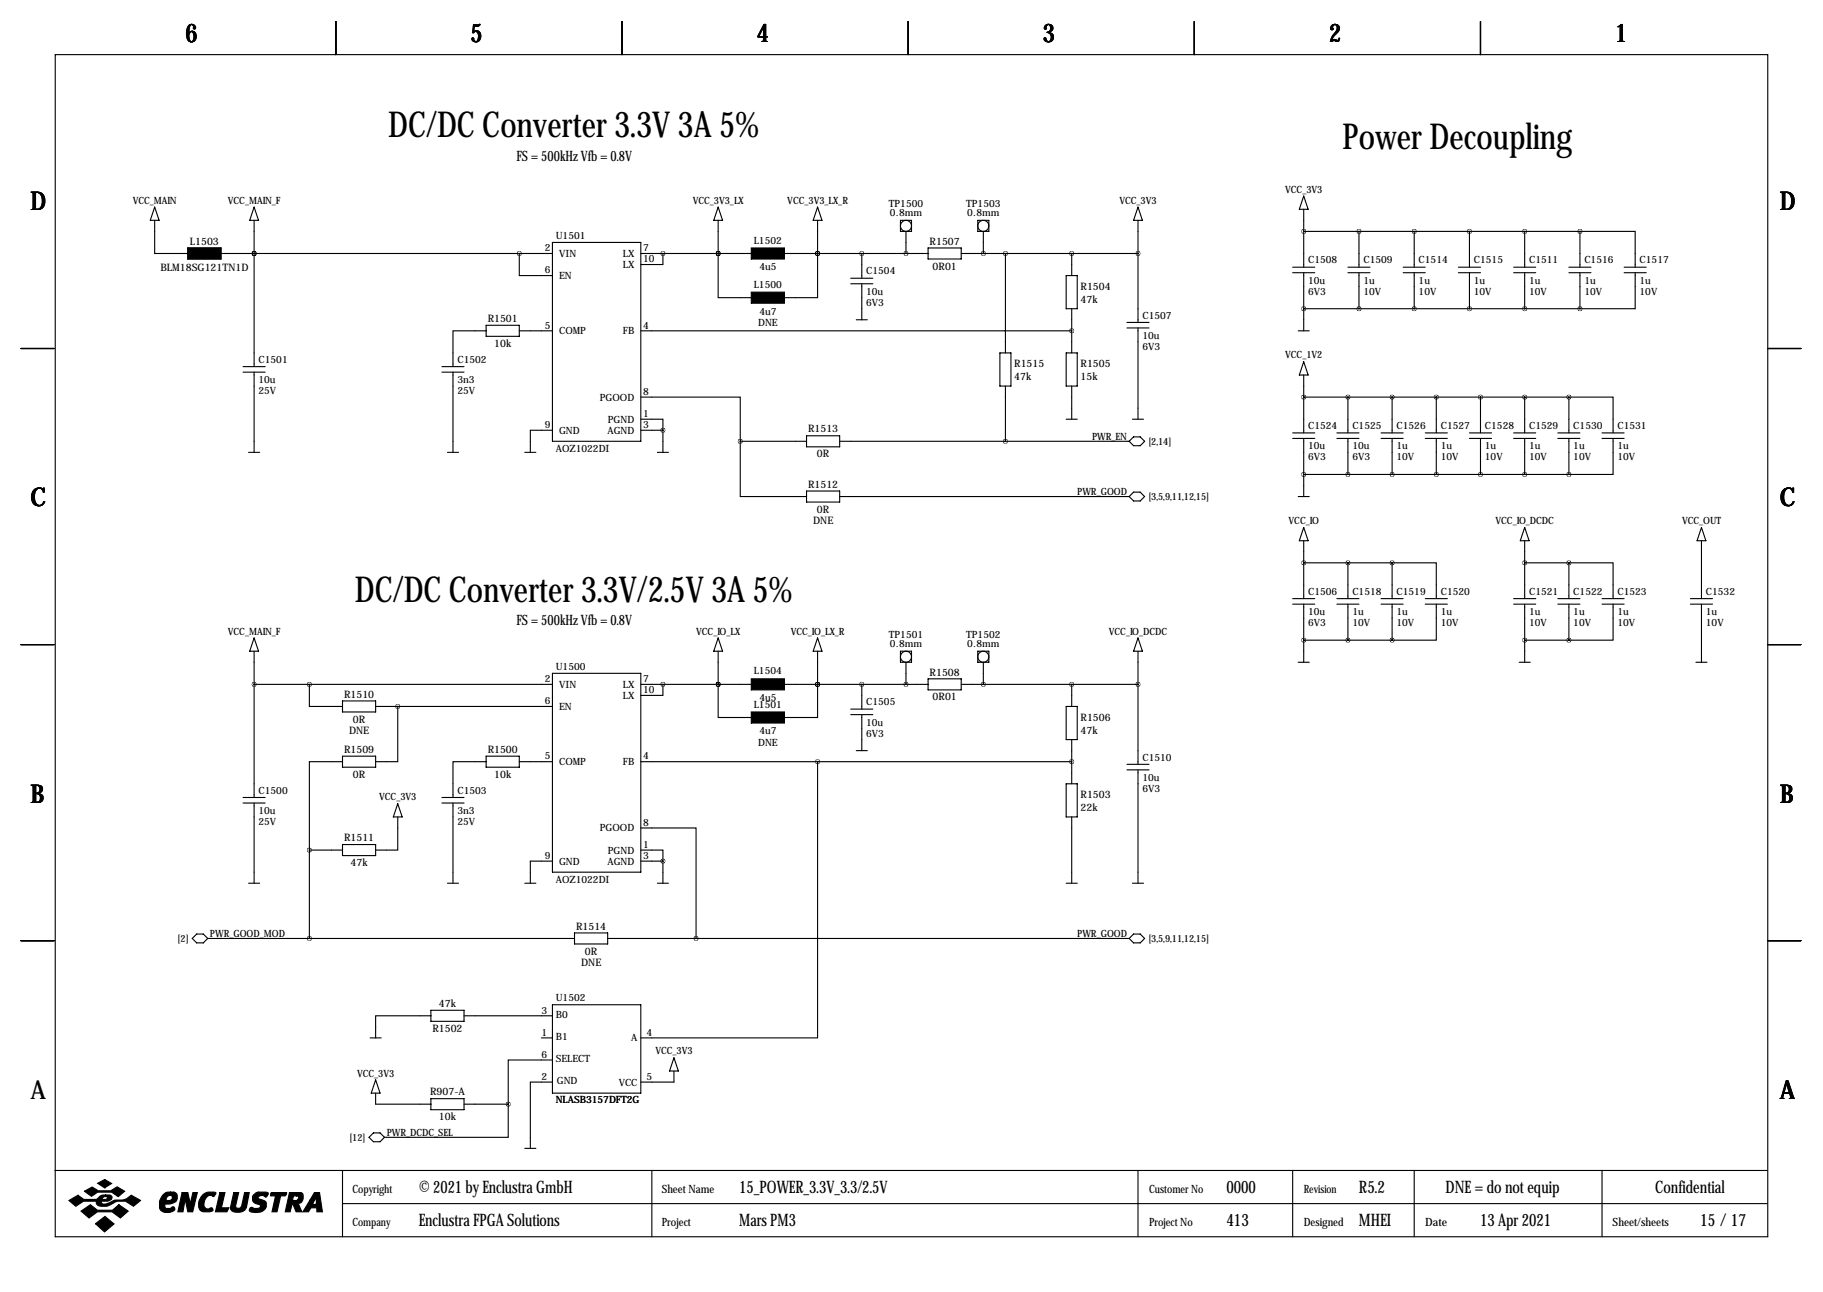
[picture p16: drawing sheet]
<svg xmlns="http://www.w3.org/2000/svg" width="419mm" height="297mm" viewBox="0 0 419 297" stroke-linecap="round" stroke-linejoin="round" font-family="sans-serif">
<defs><g id="words">
<g font-size="8.2">
<text x="89.3" y="31.6">DC/DC Converter 3.3V 3A 5%</text>
<text x="308.6" y="34.1">Power Decoupling</text>
<text x="81.6" y="138.3">DC/DC Converter 3.3V/2.5V 3A 5%</text>
</g>
<g font-size="5.9">
<text x="42.7" y="9.8">6</text>
<text x="108.2" y="9.8">5</text>
<text x="174" y="9.8">4</text>
<text x="239.8" y="9.8">3</text>
<text x="305.6" y="9.8">2</text>
<text x="371.3" y="9.8">1</text>
<text x="7" y="48.4">D</text>
<text x="409.2" y="48.4">D</text>
<text x="7" y="116.4">C</text>
<text x="409.2" y="116.4">C</text>
<text x="7" y="184.5">B</text>
<text x="409.2" y="184.5">B</text>
<text x="7" y="252.6">A</text>
<text x="409.2" y="252.6">A</text>
</g>
<g font-size="4">
<text x="96.3" y="274.2">© 2021 by Enclustra GmbH</text>
<text x="169.9" y="274.2">15_POWER_3.3V_3.3/2.5V</text>
<text x="281.9" y="274.2">0000</text>
<text x="312.4" y="274.2">R5.2</text>
<text x="332.3" y="274.2">DNE = do not equip</text>
<text x="380.5" y="274.2">Confidential</text>
<text x="96.3" y="281.8">Enclustra FPGA Solutions</text>
<text x="169.9" y="281.8">Mars PM3</text>
<text x="281.9" y="281.8">413</text>
<text x="312.4" y="281.8">MHEI</text>
<text x="340.3" y="281.8">13 Apr 2021</text>
<text x="390.9" y="281.8">15 / 17</text>
</g>
<g font-size="3.3">
<text x="118.7" y="36.9">FS = 500kHz Vfb = 0.8V</text>
<text x="118.7" y="143.6">FS = 500kHz Vfb = 0.8V</text>
</g>
<g font-size="2.6">
<text x="81" y="274.2">Copyright</text>
<text x="152.1" y="274.2">Sheet Name</text>
<text x="264.2" y="274.2">Customer No</text>
<text x="299.7" y="274.2">Revision</text>
<text x="81" y="281.8">Company</text>
<text x="152.1" y="281.8">Project</text>
<text x="264.2" y="281.8">Project No</text>
<text x="299.7" y="281.8">Designed</text>
<text x="327.7" y="281.8">Date</text>
<text x="370.7" y="281.8">Sheet/sheets</text>
</g>
<g font-size="2.4">
<text x="43.7" y="56.2">L1503</text>
<text x="213.7" y="56.2">R1507</text>
<text x="36.9" y="62.2">BLM18SG121TN1D</text>
<text x="214.4" y="62">0R01</text>
<text x="248.4" y="66.7">R1504</text>
<text x="248.4" y="69.6">47k</text>
<text x="112.1" y="74">R1501</text>
<text x="113.6" y="79.8">10k</text>
<text x="233.2" y="84.4">R1515</text>
<text x="233.2" y="87.4">47k</text>
<text x="248.4" y="84.4">R1505</text>
<text x="248.4" y="87.4">15k</text>
<text x="185.8" y="99.4">R1513</text>
<text x="187.8" y="105.2">0R</text>
<text x="185.8" y="112.1">R1512</text>
<text x="187.8" y="117.9">0R</text>
<text x="186.9" y="120.4">DNE</text>
<text x="213.7" y="155.3">R1508</text>
<text x="79.1" y="160.4">R1510</text>
<text x="214.4" y="161">0R01</text>
<text x="81.1" y="166.1">0R</text>
<text x="248.4" y="165.7">R1506</text>
<text x="79.1" y="173.1">R1509</text>
<text x="80.3" y="168.7">DNE</text>
<text x="112.1" y="173.1">R1500</text>
<text x="248.4" y="168.7">47k</text>
<text x="81.1" y="178.8">0R</text>
<text x="113.6" y="178.8">10k</text>
<text x="248.4" y="183.5">R1503</text>
<text x="248.4" y="186.4">22k</text>
<text x="79.1" y="193.4">R1511</text>
<text x="80.6" y="199.1">47k</text>
<text x="132.4" y="213.7">R1514</text>
<text x="133.6" y="222">DNE</text>
<text x="134.5" y="219.5">0R</text>
<text x="100.9" y="231.5">47k</text>
<text x="99.4" y="237.2">R1502</text>
<text x="98.9" y="251.8">R907-A</text>
<text x="100.9" y="257.6">10k</text>
</g>
<g font-size="2.3">
<text x="30.5" y="46.8">VCC_MAIN</text>
<text x="52.4" y="46.8">VCC_MAIN_F</text>
<text x="159.3" y="46.8">VCC_3V3_LX</text>
<text x="181" y="46.8">VCC_3V3_LX_R</text>
<text x="204.3" y="47.6">TP1500</text>
<text x="222.1" y="47.6">TP1503</text>
<text x="257.4" y="46.8">VCC_3V3</text>
<text x="295.5" y="44.3">VCC_3V3</text>
<text x="204.6" y="49.7">0.8mm</text>
<text x="222.4" y="49.7">0.8mm</text>
<text x="125.2" y="57.8">2</text>
<text x="127.8" y="55">U1501</text>
<text x="128.5" y="59.1">VIN</text>
<text x="143.2" y="59.1">LX</text>
<text x="147.8" y="57.8">7</text>
<text x="173.3" y="56">L1502</text>
<text x="125.2" y="62.9">6</text>
<text x="128.5" y="64.2">EN</text>
<text x="143.2" y="61.6">LX</text>
<text x="147.8" y="60.3">10</text>
<text x="174.6" y="62.2">4u5</text>
<text x="199.1" y="63.1">C1504</text>
<text x="300.7" y="60.6">C1508</text>
<text x="300.7" y="65.2">10u</text>
<text x="313.4" y="60.6">C1509</text>
<text x="313.4" y="65.2">1u</text>
<text x="326.1" y="60.6">C1514</text>
<text x="326.1" y="65.2">1u</text>
<text x="338.8" y="60.6">C1515</text>
<text x="338.8" y="65.2">1u</text>
<text x="351.5" y="60.6">C1511</text>
<text x="351.5" y="65.2">1u</text>
<text x="364.2" y="60.6">C1516</text>
<text x="364.2" y="65.2">1u</text>
<text x="376.9" y="60.6">C1517</text>
<text x="376.9" y="65.2">1u</text>
<text x="173.3" y="66.2">L1500</text>
<text x="199.1" y="67.8">10u</text>
<text x="199.1" y="70.3">6V3</text>
<text x="300.7" y="67.8">6V3</text>
<text x="313.4" y="67.8">10V</text>
<text x="326.1" y="67.8">10V</text>
<text x="338.8" y="67.8">10V</text>
<text x="351.5" y="67.8">10V</text>
<text x="364.2" y="67.8">10V</text>
<text x="376.9" y="67.8">10V</text>
<text x="125.2" y="75.6">5</text>
<text x="128.5" y="76.9">COMP</text>
<text x="143.2" y="76.9">FB</text>
<text x="147.8" y="75.6">4</text>
<text x="174.3" y="74.9">DNE</text>
<text x="174.6" y="72.3">4u7</text>
<text x="262.6" y="73.3">C1507</text>
<text x="262.6" y="77.9">10u</text>
<text x="59.4" y="83.4">C1501</text>
<text x="105.2" y="83.4">C1502</text>
<text x="262.6" y="80.5">6V3</text>
<text x="295.5" y="82.4">VCC_1V2</text>
<text x="59.4" y="88.1">10u</text>
<text x="105.2" y="88.1">3n3</text>
<text x="59.4" y="90.6">25V</text>
<text x="105.2" y="90.6">25V</text>
<text x="137.9" y="92.1">PGOOD</text>
<text x="147.8" y="90.8">8</text>
<text x="147.8" y="95.9">1</text>
<text x="125.2" y="98.4">9</text>
<text x="128.5" y="99.7">GND</text>
<text x="139.6" y="99.7">AGND</text>
<text x="139.8" y="97.2">PGND</text>
<text x="147.8" y="98.4">3</text>
<text x="251.1" y="101.1">PWR_EN</text>
<text x="300.7" y="98.7">C1524</text>
<text x="310.9" y="98.7">C1525</text>
<text x="321.1" y="98.7">C1526</text>
<text x="331.2" y="98.7">C1527</text>
<text x="341.4" y="98.7">C1528</text>
<text x="351.5" y="98.7">C1529</text>
<text x="361.7" y="98.7">C1530</text>
<text x="371.9" y="98.7">C1531</text>
<text x="127.8" y="103.8">AOZ1022DI</text>
<text x="264" y="102.2">[2,14]</text>
<text x="300.7" y="103.3">10u</text>
<text x="300.7" y="105.9">6V3</text>
<text x="310.9" y="103.3">10u</text>
<text x="310.9" y="105.9">6V3</text>
<text x="321.1" y="103.3">1u</text>
<text x="321.1" y="105.9">10V</text>
<text x="331.2" y="103.3">1u</text>
<text x="331.2" y="105.9">10V</text>
<text x="341.4" y="103.3">1u</text>
<text x="341.4" y="105.9">10V</text>
<text x="351.5" y="103.3">1u</text>
<text x="351.5" y="105.9">10V</text>
<text x="361.7" y="103.3">1u</text>
<text x="361.7" y="105.9">10V</text>
<text x="371.9" y="103.3">1u</text>
<text x="371.9" y="105.9">10V</text>
<text x="247.6" y="113.8">PWR_GOOD</text>
<text x="264" y="114.9">[3,5,9,11,12,15]</text>
<text x="296.2" y="120.5">VCC_IO</text>
<text x="343.8" y="120.5">VCC_IO_DCDC</text>
<text x="386.7" y="120.5">VCC_OUT</text>
<text x="300.7" y="136.8">C1506</text>
<text x="310.9" y="136.8">C1518</text>
<text x="321.1" y="136.8">C1519</text>
<text x="331.2" y="136.8">C1520</text>
<text x="351.5" y="136.8">C1521</text>
<text x="361.7" y="136.8">C1522</text>
<text x="371.9" y="136.8">C1523</text>
<text x="392.2" y="136.8">C1532</text>
<text x="300.7" y="141.4">10u</text>
<text x="300.7" y="144">6V3</text>
<text x="310.9" y="141.4">1u</text>
<text x="310.9" y="144">10V</text>
<text x="321.1" y="141.4">1u</text>
<text x="321.1" y="144">10V</text>
<text x="331.2" y="141.4">1u</text>
<text x="331.2" y="144">10V</text>
<text x="351.5" y="141.4">1u</text>
<text x="351.5" y="144">10V</text>
<text x="361.7" y="141.4">1u</text>
<text x="361.7" y="144">10V</text>
<text x="371.9" y="141.4">1u</text>
<text x="371.9" y="144">10V</text>
<text x="392.2" y="141.4">1u</text>
<text x="392.2" y="144">10V</text>
<text x="52.4" y="145.9">VCC_MAIN_F</text>
<text x="160" y="145.9">VCC_IO_LX</text>
<text x="181.8" y="145.9">VCC_IO_LX_R</text>
<text x="204.3" y="146.7">TP1501</text>
<text x="204.6" y="148.8">0.8mm</text>
<text x="222.1" y="146.7">TP1502</text>
<text x="222.4" y="148.8">0.8mm</text>
<text x="254.9" y="145.9">VCC_IO_DCDC</text>
<text x="127.8" y="154">U1500</text>
<text x="173.3" y="155.1">L1504</text>
<text x="125.2" y="156.8">2</text>
<text x="125.2" y="161.9">6</text>
<text x="128.5" y="158.1">VIN</text>
<text x="143.2" y="158.1">LX</text>
<text x="143.2" y="160.7">LX</text>
<text x="147.8" y="156.8">7</text>
<text x="147.8" y="159.4">10</text>
<text x="174.6" y="161.2">4u5</text>
<text x="128.5" y="163.2">EN</text>
<text x="173.3" y="162.7">L1501</text>
<text x="199.1" y="162.2">C1505</text>
<text x="199.1" y="166.8">10u</text>
<text x="174.3" y="171.4">DNE</text>
<text x="174.6" y="168.9">4u7</text>
<text x="199.1" y="169.4">6V3</text>
<text x="125.2" y="174.6">5</text>
<text x="128.5" y="175.9">COMP</text>
<text x="143.2" y="175.9">FB</text>
<text x="147.8" y="174.6">4</text>
<text x="262.6" y="174.9">C1510</text>
<text x="262.6" y="179.5">10u</text>
<text x="59.4" y="182.5">C1500</text>
<text x="87.2" y="184">VCC_3V3</text>
<text x="105.2" y="182.5">C1503</text>
<text x="262.6" y="182.1">6V3</text>
<text x="59.4" y="187.1">10u</text>
<text x="59.4" y="189.7">25V</text>
<text x="105.2" y="187.1">3n3</text>
<text x="105.2" y="189.7">25V</text>
<text x="137.9" y="191.2">PGOOD</text>
<text x="147.8" y="189.9">8</text>
<text x="125.2" y="197.5">9</text>
<text x="139.8" y="196.2">PGND</text>
<text x="147.8" y="197.5">3</text>
<text x="147.8" y="194.9">1</text>
<text x="127.8" y="202.9">AOZ1022DI</text>
<text x="128.5" y="198.8">GND</text>
<text x="139.6" y="198.8">AGND</text>
<text x="48.3" y="215.4">PWR_GOOD_MOD</text>
<text x="247.6" y="215.4">PWR_GOOD</text>
<text x="40.8" y="216.5">[2]</text>
<text x="264" y="216.5">[3,5,9,11,12,15]</text>
<text x="124.5" y="233">3</text>
<text x="127.8" y="230.2">U1502</text>
<text x="124.5" y="238.1">1</text>
<text x="127.8" y="234.1">B0</text>
<text x="127.8" y="239.2">B1</text>
<text x="145.1" y="239.4">A</text>
<text x="148.6" y="238.1">4</text>
<text x="124.5" y="243.2">6</text>
<text x="127.8" y="244.3">SELECT</text>
<text x="150.7" y="242.4">VCC_3V3</text>
<text x="82.1" y="247.5">VCC_3V3</text>
<text x="124.5" y="248.3">2</text>
<text x="128" y="249.3">GND</text>
<text x="142.2" y="249.6">VCC</text>
<text x="148.6" y="248.3">5</text>
<text x="127.8" y="253.7">NLASB3157DFT2G</text>
<text x="80.3" y="262.2">[12]</text>
<text x="88.9" y="261.1">PWR_DCDC_SEL</text>
</g>
</g></defs>
<g fill="none" stroke="#000" stroke-width=".25">
<path d="M12.7 12.6h393.7v271.7h-393.7zM77.2 4.9v7.7M143 4.9v7.7M208.8 4.9v7.7M274.6 4.9v7.7M340.4 4.9v7.7M35.6 50.7v7.6h7.6M35.6 47.6l1 3.1h-2.1zM43.2 57h7.6v2.5h-7.6zM50.8 58.3h76.2M58.4 58.3h.1M58.4 50.7v33.6"/>
<path d="M58.4 47.6l1 3.1h-2zM119.4 58.3v5.1h7.6M127 55.7h20.3v45.8h-20.3zM147.3 58.3h25.4M152.4 58.3v2.5h-5.1M165.1 58.3h.1M165.1 58.3v10.1h7.6M165.1 47.6l1 3.1h-2zM165.1 50.7v7.6M180.3 58.3h33.1M188 58.3v10.1h-7.7M188 58.3h.1"/>
<path d="M188 47.6l1 3.1h-2.1zM188 50.7v7.6M198.1 58.3v5.7M207 50.7h2.5v2.5h-2.5zM208.3 53.2v5.1M213.4 57h7.6v2.5h-7.6zM221 58.3h40.6M224.8 50.7h2.5v2.5h-2.5zM226.1 53.2v5.1M231.1 58.3v22.8M246.4 58.3v5.1M261.6 50.7v23.4"/>
<path d="M261.6 47.6l1 3.1h-2zM299.7 53.2h63.5M299.7 48.1v13.3M299.7 45.1l1 3h-2zM312.4 53.2v8.2M325.1 53.2v8.2M337.8 53.2v8.2M350.5 53.2v8.2M363.2 53.2h12.7v8.2M363.2 53.2v8.2M111.8 76.1h-7.7v8.2M111.8 74.8h7.6v2.5h-7.6z"/>
<path d="M119.4 76.1h7.6M147.3 76.1h99.1M195.6 64h5.1M195.6 65.2h5.1M196.8 73.5h2.6M198.1 65.2v8.3M245.1 63.4h2.5v7.6h-2.5zM246.4 71v10.1M259.1 74.1h5.1M259.1 75.4h5.1M261.6 75.4v21M297.2 61.4h5.1"/>
<path d="M297.2 62.7h5.1M298.4 76.1h2.6M299.7 71h63.5M299.7 62.7v13.4M309.9 61.4h5.1M309.9 62.7h5.1M312.4 62.7v8.3M322.6 61.4h5.1M322.6 62.7h5.1M325.1 62.7v8.3M335.3 61.4h5.1M335.3 62.7h5.1"/>
<path d="M337.8 62.7v8.3M348 61.4h5.1M348 62.7h5.1M350.5 62.7v8.3M360.7 61.4h5.1M360.7 62.7h5.1M363.2 62.7v8.3M373.4 61.4h5.1M373.4 62.7h5.1M375.9 62.7v8.3h-12.7M4.8 80.1h7.6M55.9 84.3h5.1"/>
<path d="M55.9 85.6h5.1M58.4 85.6v18.4M101.6 84.3h5.1M101.6 85.6h5.1M104.1 85.6v18.4M127 98.9h-5.1v5.1M147.3 96.4h5.1v2.5M147.3 91.3h22.9v10.2M147.3 98.9h5.1M152.4 98.9v5.1M229.9 81.1h2.5v7.7h-2.5zM231.1 88.8v12.7"/>
<path d="M245.1 96.4h2.5M245.1 81.1h2.5v7.7h-2.5zM246.4 88.8v7.6M260.3 96.4h2.6M297.2 99.5h5.1M299.7 91.3h61M299.7 86.2v13.3M299.7 83.2l1 3h-2zM307.3 99.5h5.1M309.9 91.3v8.2M317.5 99.5h5.1M320 91.3v8.2"/>
<path d="M327.7 99.5h5M330.2 91.3v8.2M337.8 99.5h5.1M340.4 91.3v8.2M348 99.5h5.1M350.5 91.3v8.2M358.1 99.5h5.1M360.7 91.3h10.1v8.2M360.7 91.3v8.2M368.3 99.5h5.1M406.4 80.1h7.6M57.1 104h2.6"/>
<path d="M102.9 104h2.5M120.6 104h2.6M151.1 104h2.6M170.2 101.5v12.7h15.2M170.2 101.5h15.2M185.4 100.2h7.6v2.5h-7.6zM185.4 112.9h7.6v2.5h-7.6zM193 101.5h66.6M193 114.2h66.6M260.6 100.4h1.5l1 1.1-1 1h-1.5l-1-1zM260.6 113.1h1.5l1 1.1-1 1h-1.5l-1-1zM297.2 100.8h5.1"/>
<path d="M298.4 114.2h2.6M299.7 100.8v13.4M299.7 109.1h61M307.3 100.8h5.1M309.9 100.8v8.3M317.5 100.8h5.1M320 100.8v8.3M327.7 100.8h5M330.2 100.8v8.3M337.8 100.8h5.1M340.4 100.8v8.3M348 100.8h5.1"/>
<path d="M350.5 100.8v8.3M358.1 100.8h5.1M360.7 100.8v8.3M368.3 100.8h5.1M370.8 100.8v8.3h-10.1M297.2 137.6h5.1M297.2 138.9h5.1M299.7 124.3v13.3M299.7 138.9v13.4M299.7 121.3l1 3h-2zM299.7 129.4h20.3M307.3 137.6h5.1"/>
<path d="M307.3 138.9h5.1M309.9 129.4v8.2M309.9 138.9v8.3M317.5 137.6h5.1M317.5 138.9h5.1M320 129.4h10.2v8.2M320 129.4v8.2M320 138.9v8.3M327.7 137.6h5M327.7 138.9h5M330.2 138.9v8.3h-10.2M348 137.6h5.1"/>
<path d="M348 138.9h5.1M350.5 124.3v13.3M350.5 138.9v13.4M350.5 121.3l1 3h-2zM350.5 129.4h10.2M358.1 137.6h5.1M358.1 138.9h5.1M360.7 129.4h10.1v8.2M360.7 129.4v8.2M360.7 138.9v8.3M368.3 137.6h5.1M368.3 138.9h5.1"/>
<path d="M370.8 138.9v8.3h-10.1M388.6 137.6h5.1M388.6 138.9h5.1M391.2 124.3v13.3M391.2 138.9v13.4M391.2 121.3l1 3h-2.1zM4.8 148.2h7.6M58.4 149.7v33.6M58.4 157.3h68.6M58.4 146.7l1 3h-2zM71.1 157.3v5.1h7.6M127 154.8h20.3v45.7h-20.3z"/>
<path d="M147.3 157.3h25.4M152.4 157.3v2.6h-5.1M165.1 157.3v7.7h7.6M165.1 157.3h.1M165.1 146.7l1 3h-2zM165.1 149.7v7.6M180.3 157.3h33.1M188 157.3h.1M188 157.3v7.7h-7.7M188 146.7l1 3h-2.1zM188 149.7v7.6M198.1 157.3v5.7"/>
<path d="M207 149.7h2.5v2.6h-2.5zM208.3 152.3v5M213.4 156.1h7.6v2.5h-7.6zM221 157.3h40.6M224.8 149.7h2.5v2.6h-2.5zM226.1 152.3v5M246.4 157.3v5.1M261.6 149.7v26M261.6 146.7l1 3h-2zM298.4 152.3h2.6M299.7 147.2h20.3M349.2 152.3h2.6"/>
<path d="M350.5 147.2h10.2M389.9 152.3h2.5M406.4 148.2h7.6M78.7 175.1h-7.6v20.3M78.7 161.1h7.7v2.6h-7.7zM78.7 173.8h7.7v2.6h-7.7zM86.4 162.4h40.6M91.4 162.4v12.7h-5M111.8 175.1h-7.7v8.2M111.8 173.8h7.6v2.6h-7.6zM119.4 175.1h7.6M147.3 175.1h99.1"/>
<path d="M188 175.1v63.5h-40.7M195.6 163h5.1M195.6 164.3h5.1M196.8 172.6h2.6M198.1 164.3v8.3M245.1 162.4h2.5v7.6h-2.5zM246.4 170v10.2M259.1 175.7h5.1M259.1 177h5.1M261.6 177v26.1M55.9 183.3h5.1M55.9 184.6h5.1"/>
<path d="M58.4 184.6v18.5M71.1 195.4h7.6M71.1 195.4v20.4M78.7 194.2h7.7v2.5h-7.7zM91.4 187.8v7.6h-5M91.4 184.8l1.1 3h-2.1zM101.6 183.3h5.1M101.6 184.6h5.1M104.1 184.6v18.5M127 198h-5.1v5.1M147.3 195.4h5.1v2.6M147.3 190.4h12.7v25.4"/>
<path d="M147.3 198h5.1M152.4 198v5.1M245.1 180.2h2.5v7.6h-2.5zM246.4 187.8v15.3M4.8 216.3h7.6M44.2 215.8l1-1.1h1.5l1.1 1.1-1.1 1h-1.5zM47.8 215.8h84.3M57.1 203.1h2.6M102.9 203.1h2.5M120.6 203.1h2.6M132.1 214.5h7.6v2.5h-7.6zM139.7 215.8h119.9"/>
<path d="M151.1 203.1h2.6M245.1 203.1h2.5M260.3 203.1h2.6M260.6 214.7h1.5l1 1.1-1 1h-1.5l-1-1zM406.4 216.3h7.6M85.1 238.6h2.5M99.1 233.5h-12.7v5.1M99.1 232.3h7.6v2.5h-7.6zM106.7 233.5h20.3M124.5 238.6h2.5M127 231h20.3v20.3h-20.3zM86.4 248.3l1 3h-2.1z"/>
<path d="M86.4 251.3v2.6h12.7M99.1 252.6h7.6v2.5h-7.6zM106.7 253.9h10.1M116.8 253.9v7.6h-28.4M127 248.8h-5.1v15.2M127 243.7h-10.2v10.2M154.9 246.2v2.6h-7.6M154.9 243.2l1.1 3h-2.1zM12.6 269.1h393.7M78.7 269.1v15.2M78.7 276.7h327.6M84.8 261.5l1.1-1h1.5l1 1-1 1h-1.5z"/>
<path d="M120.6 264h2.6M149.9 269.1v15.2M261.6 269.1v15.2M297.2 269.1v15.2M325.1 269.1v15.2M368.3 269.1v15.2"/>
<circle cx="208.3" cy="51.9" r="1.27"/>
<circle cx="226.1" cy="51.9" r="1.27"/>
<circle cx="208.3" cy="151" r="1.27"/>
<circle cx="226.1" cy="151" r="1.27"/>
</g>
<g fill="#000" stroke="#000" stroke-width=".25">
<path d="M43.2 57h7.6v2.5h-7.6zM172.7 57h7.6v2.5h-7.6zM172.7 67.2h7.6v2.5h-7.6zM172.7 156.1h7.6v2.5h-7.6zM172.7 163.7h7.6v2.5h-7.6zM15.8 276l2.1-1.2 1.4 1h2.8l.3-.2a1.77 1.77 0 0 1 1.9-.9v.4l-.6 .2-.2 .5h.9l.3-.6-.4-.1v-.4h.9a.59 .59 0 0 1 .6 .7l-.2 .4-.8 .4h-1.4l-.1 .1 .1 .4a3.2 3.2 0 0 0 2.7-.7l.3-.1a4 4 0 0 0 3.8-1.1l2.1 1.2-1.6 1.3a4 4 0 0 0-5.5-.2 2.66 2.66 0 0 1-2.9-.2l-.1-.7h-3l-1.8 1.1zM19.4 273.9l1.8-1 1.4 .9h2.9l1.4-.9 1.8 1-1.5 1.2-1.5-1h-3.2l-1.5 .9zM22.5 272l1.6-.8 1.6 .9-1.6 1zM18.6 278.4l2.2-1.4 1.6 1.2h3.5l1.4-1.2 2.2 1.4-1.8 1.6-1.9-1.4h-3.4l-1.9 1.4zM37.4 274.7a1.75 1.75 0 0 1 1.8-.6v.7a.82 .82 0 0 0-.8 1.2h.6a.6 .6 0 0 0 .6-.5 .6 .6 0 0 0-.4-.7v-.7h.8l.5 .3a1.61 1.61 0 0 1 0 1.7 1.61 1.61 0 0 1-1.5 .7h-1v.9l.2 .1h.9l.7-.4 .4 .4a1.06 1.06 0 0 1-1.3 1 1.82 1.82 0 0 1-2.2-1.1 3.5 3.5 0 0 1 .7-3zM41.9 274.2h1.3l.5 2.6 .6-2.6h1.1l-1.1 4.4h-1.1l-.6-2.9-.5 2.9h-1.2zM46.7 274.6a2.78 2.78 0 0 1 2.9-.4l-.4 .9a1.32 1.32 0 0 0-2.1 .8l-.2 .8a.98 .98 0 0 0 1.1 1.2 .55 .55 0 0 1 .6-.2 .55 .55 0 0 1 .4 .6l-.7 .3-1.8-.1a1.79 1.79 0 0 1-.8-2.3z"/>
<path d="M50.5 274.2h1.2l-.8 3.5h1.7l-.4 .9h-2.7zM53.7 274.2h1.2l-.7 3.1a.73 .73 0 0 0 .7 .5 .73 .73 0 0 0 .7-.6l.6-3h1.1l-.7 3.4a2.28 2.28 0 0 1-3.6 .4v-.4zM58.3 274.7l.8-.6h2.1l.5 .2v.2l-.6 .7a.96 .96 0 0 0-1-.4 .96 .96 0 0 0-.8 .6l1.7 .8a1.71 1.71 0 0 1-.1 1.8 1.71 1.71 0 0 1-1.7 .8l-1.4-.2a.51 .51 0 0 1-.4-.7 .51 .51 0 0 1 .8-.2l1 .1a.52 .52 0 0 0 .6-.2 .52 .52 0 0 0-.2-.7 1.39 1.39 0 0 1-1.4-.6 1.39 1.39 0 0 1 .1-1.6zM62.2 274.4l.2-.2h3.5l-.1 .4-.3 .3h-1l-.8 3.7h-1.2l.8-3.7h-1.1zM66.5 274.2h1.7v.7h-.7l-.2 1.1h.9l.3-.3a.44 .44 0 0 0 .1-.5 .44 .44 0 0 0-.4-.3v-.7h1l.3 .2 .2 .3v.9a1.03 1.03 0 0 1-1.2 1l.9 2h-1.3l-.8-1.8h-.1l-.5 1.8h-1.1zM72.3 274.2h1.2l.6 4.4h-1.3v-.9h-1.3l-.6 .9h-1.3l1.7-2.7h1l-.4 .8 .2 .2h.4l.2-.2v-1.5l-.4 .7h-1zM21.9 281.3l2.2-1.6 2.1 1.7-2.2 1.8z"/>
</g>
<path d="M58.4 157.3a.05 .05 0 0 0 .1 0 .05 .05 0 0 0-.1 0zM198.1 58.3a.05 .05 0 0 0 .1 0 .05 .05 0 0 0-.1 0zM261.6 58.3a.05 .05 0 0 0 .1 0 .05 .05 0 0 0-.1 0zM320 129.4a.05 .05 0 0 0 .1 0 .05 .05 0 0 0-.1 0zM320 147.2a.05 .05 0 0 0 .1 0 .05 .05 0 0 0-.1 0zM309.8 129.4a.05 .05 0 0 0 .1 0 .05 .05 0 0 0-.1 0zM309.8 147.2a.05 .05 0 0 0 .1 0 .05 .05 0 0 0-.1 0zM325.1 53.2a.05 .05 0 0 0 .1 0 .05 .05 0 0 0-.1 0zM337.8 53.2a.05 .05 0 0 0 .1 0 .05 .05 0 0 0-.1 0zM325.1 71a.05 .05 0 0 0 .1 0 .05 .05 0 0 0-.1 0zM337.8 71a.05 .05 0 0 0 .1 0 .05 .05 0 0 0-.1 0zM312.4 53.2a.05 .05 0 0 0 .1 0 .05 .05 0 0 0-.1 0zM312.4 71a.05 .05 0 0 0 .1 0 .05 .05 0 0 0-.1 0zM350.5 71a.05 .05 0 0 0 .1 0 .05 .05 0 0 0-.1 0zM350.5 53.2a.05 .05 0 0 0 .1 0 .05 .05 0 0 0-.1 0zM363.2 53.2a.05 .05 0 0 0 .1 0 .05 .05 0 0 0-.1 0zM363.2 71a.05 .05 0 0 0 .1 0 .05 .05 0 0 0-.1 0zM246.3 58.3a.05 .05 0 0 0 .1 0 .05 .05 0 0 0-.1 0zM198.1 157.3a.05 .05 0 0 0 .1 0 .05 .05 0 0 0-.1 0zM246.3 157.3a.05 .05 0 0 0 .1 0 .05 .05 0 0 0-.1 0zM350.5 147.2a.05 .05 0 0 0 .1 0 .05 .05 0 0 0-.1 0zM360.6 147.2a.05 .05 0 0 0 .1 0 .05 .05 0 0 0-.1 0zM299.7 129.4a.05 .05 0 0 0 .1 0 .05 .05 0 0 0-.1 0zM299.7 147.2a.05 .05 0 0 0 .1 0 .05 .05 0 0 0-.1 0zM299.7 71a.05 .05 0 0 0 .1 0 .05 .05 0 0 0-.1 0zM299.7 53.2a.05 .05 0 0 0 .1 0 .05 .05 0 0 0-.1 0zM119.3 58.3a.05 .05 0 0 0 .1 0 .05 .05 0 0 0-.1 0zM58.4 58.3a.05 .05 0 0 0 .1 0 .05 .05 0 0 0-.1 0zM71.1 157.3a.05 .05 0 0 0 .1 0 .05 .05 0 0 0-.1 0zM91.4 162.4a.05 .05 0 0 0 .1 0 .05 .05 0 0 0-.1 0zM71.1 195.4a.05 .05 0 0 0 .1 0 .05 .05 0 0 0-.1 0zM231.1 58.3a.05 .05 0 0 0 .1 0 .05 .05 0 0 0-.1 0zM187.9 175.1a.05 .05 0 0 0 .1 0 .05 .05 0 0 0-.1 0zM160 215.8a.05 .05 0 0 0 .1 0 .05 .05 0 0 0-.1 0zM231.1 101.5a.05 .05 0 0 0 .1 0 .05 .05 0 0 0-.1 0zM246.3 175.1a.05 .05 0 0 0 .1 0 .05 .05 0 0 0-.1 0zM170.1 101.5a.05 .05 0 0 0 .1 0 .05 .05 0 0 0-.1 0zM208.2 157.3a.05 .05 0 0 0 .1 0 .05 .05 0 0 0-.1 0zM261.6 157.3a.05 .05 0 0 0 .1 0 .05 .05 0 0 0-.1 0zM226 157.3a.05 .05 0 0 0 .1 0 .05 .05 0 0 0-.1 0zM187.9 157.3a.05 .05 0 0 0 .1 0 .05 .05 0 0 0-.1 0zM246.3 76.1a.05 .05 0 0 0 .1 0 .05 .05 0 0 0-.1 0zM208.2 58.3a.05 .05 0 0 0 .1 0 .05 .05 0 0 0-.1 0zM226 58.3a.05 .05 0 0 0 .1 0 .05 .05 0 0 0-.1 0zM187.9 58.3a.05 .05 0 0 0 .1 0 .05 .05 0 0 0-.1 0zM71.1 215.8a.05 .05 0 0 0 .1 0 .05 .05 0 0 0-.1 0zM58.4 58.3a.05 .05 0 0 0 .1 0 .05 .05 0 0 0-.1 0zM350.5 129.4a.05 .05 0 0 0 .1 0 .05 .05 0 0 0-.1 0zM360.6 129.4a.05 .05 0 0 0 .1 0 .05 .05 0 0 0-.1 0zM360.6 91.3a.05 .05 0 0 0 .1 0 .05 .05 0 0 0-.1 0zM350.5 91.3a.05 .05 0 0 0 .1 0 .05 .05 0 0 0-.1 0zM340.3 91.3a.05 .05 0 0 0 .1 0 .05 .05 0 0 0-.1 0zM360.6 109.1a.05 .05 0 0 0 .1 0 .05 .05 0 0 0-.1 0zM350.5 109.1a.05 .05 0 0 0 .1 0 .05 .05 0 0 0-.1 0zM340.3 109.1a.05 .05 0 0 0 .1 0 .05 .05 0 0 0-.1 0zM320 109.1a.05 .05 0 0 0 .1 0 .05 .05 0 0 0-.1 0zM320 91.3a.05 .05 0 0 0 .1 0 .05 .05 0 0 0-.1 0zM309.8 91.3a.05 .05 0 0 0 .1 0 .05 .05 0 0 0-.1 0zM309.8 109.1a.05 .05 0 0 0 .1 0 .05 .05 0 0 0-.1 0zM299.7 91.3a.05 .05 0 0 0 .1 0 .05 .05 0 0 0-.1 0zM299.7 109.1a.05 .05 0 0 0 .1 0 .05 .05 0 0 0-.1 0zM116.8 253.9a.05 .05 0 0 0 .1 0 .05 .05 0 0 0-.1 0zM187.9 58.3a.05 .05 0 0 0 .1 0 .05 .05 0 0 0-.1 0zM187.9 157.3a.05 .05 0 0 0 .1 0 .05 .05 0 0 0-.1 0z" fill="#000" stroke="#000" stroke-width="1"/>
<use href="#words"/>
</svg>
